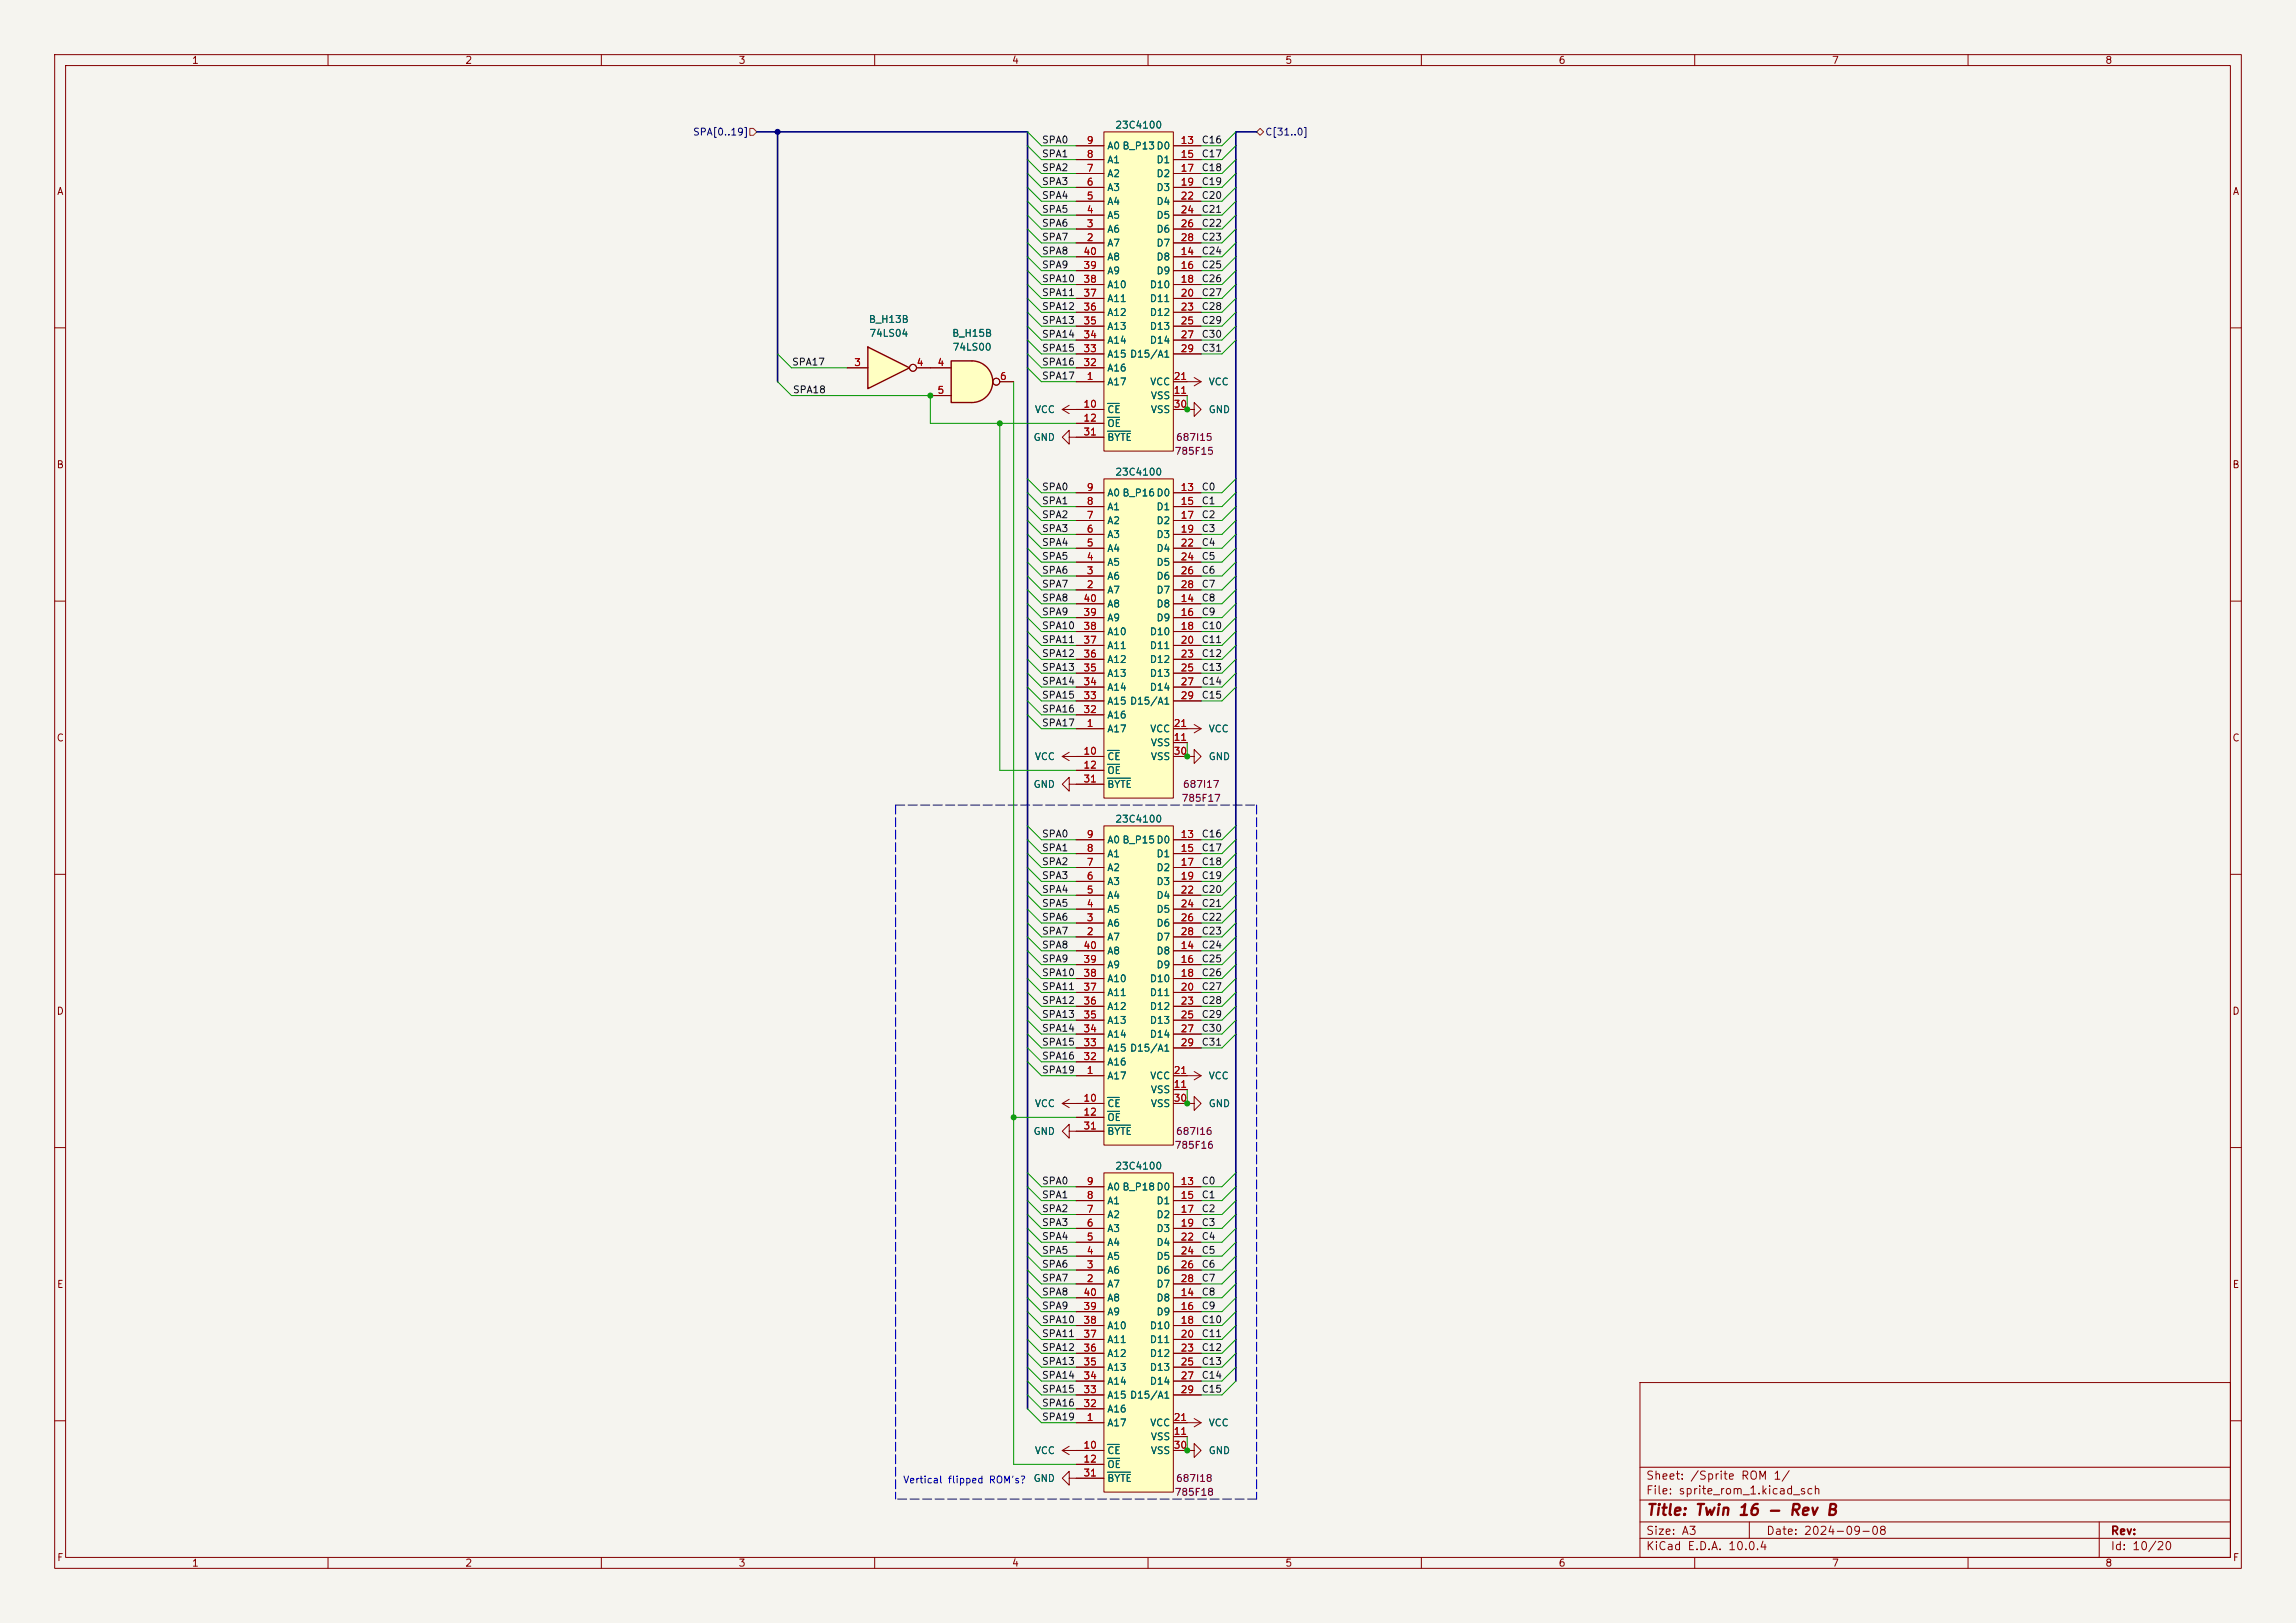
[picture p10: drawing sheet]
<svg xmlns="http://www.w3.org/2000/svg" width="420mm" height="297mm" viewBox="0 0 420 297" stroke-linecap="round" stroke-linejoin="round" font-family="sans-serif">
<defs><g id="words">
<text font-size="2" fill="#840000" x="301" y="277.8">Title: Twin 16 - Rev B</text>
<g font-size="1.5" fill="#840000">
<text x="301" y="273.8">File: sprite_rom_1.kicad_sch</text>
<text x="301" y="271.1">Sheet: /Sprite ROM 1/</text>
<text x="301" y="281.2">Size: A3</text>
<text x="323" y="281.2">Date: 2024-09-08</text>
<text x="386" y="281.2">Rev:</text>
<text x="301" y="284">KiCad E.D.A. 10.0.4</text>
<text x="386" y="284">Id: 10/20</text>
</g>
<g font-size="1.3" fill="#840000">
<text x="35" y="12">1</text>
<text x="85" y="12">2</text>
<text x="135" y="12">3</text>
<text x="185" y="12">4</text>
<text x="235" y="12">5</text>
<text x="285" y="12">6</text>
<text x="335" y="12">7</text>
<text x="385" y="12">8</text>
<text x="10.3" y="36">A</text>
<text x="408.3" y="36">A</text>
<text x="10.3" y="86">B</text>
<text x="408.2" y="86">B</text>
<text x="10.3" y="136">C</text>
<text x="408.2" y="136">C</text>
<text x="10.3" y="186">D</text>
<text x="408.2" y="186">D</text>
<text x="10.3" y="236">E</text>
<text x="408.3" y="236">E</text>
<text x="10.3" y="286">F</text>
<text x="35" y="287">1</text>
<text x="85" y="287">2</text>
<text x="135" y="287">3</text>
<text x="185" y="287">4</text>
<text x="235" y="287">5</text>
<text x="285" y="287">6</text>
<text x="335" y="287">7</text>
<text x="385" y="287">8</text>
<text x="408.3" y="286">F</text>
</g>
<g font-size="1.3" fill="#006464">
<text x="203.9" y="23.8">23C4100</text>
<text x="202.4" y="27.6">A0 B_P13D0</text>
<text x="202.4" y="35.3">A3</text>
<text x="202.4" y="32.7">A2</text>
<text x="202.4" y="30.2">A1</text>
<text x="211.4" y="30.2">D1</text>
<text x="211.4" y="32.7">D2</text>
<text x="211.4" y="35.3">D3</text>
<text x="202.4" y="40.3">A5</text>
<text x="202.4" y="37.8">A4</text>
<text x="211.4" y="37.8">D4</text>
<text x="211.4" y="40.3">D5</text>
<text x="202.4" y="45.4">A7</text>
<text x="202.4" y="42.9">A6</text>
<text x="202.4" y="48">A8</text>
<text x="211.4" y="48">D8</text>
<text x="211.4" y="42.9">D6</text>
<text x="211.4" y="45.4">D7</text>
<text x="202.4" y="53">A10</text>
<text x="202.4" y="50.5">A9</text>
<text x="210.2" y="53">D10</text>
<text x="211.4" y="50.5">D9</text>
<text x="158.8" y="59.4">B_H13B</text>
<text x="202.4" y="58.1">A12</text>
<text x="202.4" y="55.6">A11</text>
<text x="210.2" y="55.6">D11</text>
<text x="210.2" y="58.1">D12</text>
<text x="158.9" y="61.9">74LS04</text>
<text x="174.1" y="61.9">B_H15B</text>
<text x="174.2" y="64.5">74LS00</text>
<text x="202.4" y="65.7">A15 D15/A1</text>
<text x="202.4" y="63.2">A14</text>
<text x="202.4" y="60.7">A13</text>
<text x="210.2" y="60.7">D13</text>
<text x="210.2" y="63.2">D14</text>
<text x="202.4" y="70.8">A17</text>
<text x="202.4" y="68.3">A16</text>
<text x="210.3" y="70.8">VCC</text>
<text x="221" y="70.8">VCC</text>
<text x="189.2" y="75.9">VCC</text>
<text x="202.4" y="75.9">CE</text>
<text x="210.4" y="73.4">VSS</text>
<text x="210.4" y="75.9">VSS</text>
<text x="221" y="75.9">GND</text>
<text x="189" y="81">GND</text>
<text x="202.4" y="78.4">OE</text>
<text x="202.4" y="81">BYTE</text>
<text x="203.9" y="87.3">23C4100</text>
<text x="202.4" y="93.7">A1</text>
<text x="202.4" y="91.1">A0 B_P16D0</text>
<text x="211.4" y="93.7">D1</text>
<text x="202.4" y="101.3">A4</text>
<text x="202.4" y="98.8">A3</text>
<text x="202.4" y="96.2">A2</text>
<text x="211.4" y="96.2">D2</text>
<text x="211.4" y="98.8">D3</text>
<text x="211.4" y="101.3">D4</text>
<text x="202.4" y="106.4">A6</text>
<text x="202.4" y="103.8">A5</text>
<text x="211.4" y="103.8">D5</text>
<text x="211.4" y="106.4">D6</text>
<text x="202.4" y="108.9">A7</text>
<text x="202.4" y="111.5">A8</text>
<text x="211.4" y="111.5">D8</text>
<text x="211.4" y="108.9">D7</text>
<text x="202.4" y="119.1">A11</text>
<text x="202.4" y="116.5">A10</text>
<text x="202.4" y="114">A9</text>
<text x="210.2" y="116.5">D10</text>
<text x="210.2" y="119.1">D11</text>
<text x="211.4" y="114">D9</text>
<text x="202.4" y="124.2">A13</text>
<text x="202.4" y="121.6">A12</text>
<text x="210.2" y="121.6">D12</text>
<text x="210.2" y="124.2">D13</text>
<text x="202.4" y="131.8">A16</text>
<text x="202.4" y="129.2">A15 D15/A1</text>
<text x="202.4" y="126.7">A14</text>
<text x="210.2" y="126.7">D14</text>
<text x="202.4" y="134.3">A17</text>
<text x="210.3" y="134.3">VCC</text>
<text x="210.4" y="136.9">VSS</text>
<text x="221" y="134.3">VCC</text>
<text x="189.2" y="139.4">VCC</text>
<text x="202.4" y="139.4">CE</text>
<text x="202.4" y="141.9">OE</text>
<text x="210.4" y="139.4">VSS</text>
<text x="221" y="139.4">GND</text>
<text x="189" y="144.5">GND</text>
<text x="202.4" y="144.5">BYTE</text>
<text x="202.4" y="154.6">A0 B_P15D0</text>
<text x="203.9" y="150.8">23C4100</text>
<text x="202.4" y="159.7">A2</text>
<text x="202.4" y="157.2">A1</text>
<text x="211.4" y="157.2">D1</text>
<text x="211.4" y="159.7">D2</text>
<text x="202.4" y="167.3">A5</text>
<text x="202.4" y="164.8">A4</text>
<text x="202.4" y="162.3">A3</text>
<text x="211.4" y="162.3">D3</text>
<text x="211.4" y="164.8">D4</text>
<text x="211.4" y="167.3">D5</text>
<text x="202.4" y="172.4">A7</text>
<text x="202.4" y="169.9">A6</text>
<text x="211.4" y="169.9">D6</text>
<text x="211.4" y="172.4">D7</text>
<text x="202.4" y="177.5">A9</text>
<text x="202.4" y="175">A8</text>
<text x="211.4" y="175">D8</text>
<text x="211.4" y="177.5">D9</text>
<text x="202.4" y="185.1">A12</text>
<text x="202.4" y="182.6">A11</text>
<text x="202.4" y="180">A10</text>
<text x="210.2" y="180">D10</text>
<text x="210.2" y="182.6">D11</text>
<text x="210.2" y="185.1">D12</text>
<text x="202.4" y="190.2">A14</text>
<text x="202.4" y="187.7">A13</text>
<text x="210.2" y="187.7">D13</text>
<text x="210.2" y="190.2">D14</text>
<text x="202.4" y="197.8">A17</text>
<text x="202.4" y="195.3">A16</text>
<text x="202.4" y="192.7">A15 D15/A1</text>
<text x="210.3" y="197.8">VCC</text>
<text x="221" y="197.8">VCC</text>
<text x="189.2" y="202.9">VCC</text>
<text x="202.4" y="202.9">CE</text>
<text x="210.4" y="200.4">VSS</text>
<text x="210.4" y="202.9">VSS</text>
<text x="221" y="202.9">GND</text>
<text x="189" y="208">GND</text>
<text x="202.4" y="205.4">OE</text>
<text x="202.4" y="208">BYTE</text>
<text x="203.9" y="214.3">23C4100</text>
<text x="202.4" y="220.7">A1</text>
<text x="202.4" y="218.1">A0 B_P18D0</text>
<text x="211.4" y="220.7">D1</text>
<text x="202.4" y="225.8">A3</text>
<text x="202.4" y="223.2">A2</text>
<text x="211.4" y="223.2">D2</text>
<text x="211.4" y="225.8">D3</text>
<text x="202.4" y="233.4">A6</text>
<text x="202.4" y="230.8">A5</text>
<text x="202.4" y="228.3">A4</text>
<text x="211.4" y="228.3">D4</text>
<text x="211.4" y="230.8">D5</text>
<text x="211.4" y="233.4">D6</text>
<text x="202.4" y="235.9">A7</text>
<text x="202.4" y="238.5">A8</text>
<text x="211.4" y="238.5">D8</text>
<text x="211.4" y="235.9">D7</text>
<text x="202.4" y="243.5">A10</text>
<text x="202.4" y="241">A9</text>
<text x="210.2" y="243.5">D10</text>
<text x="211.4" y="241">D9</text>
<text x="202.4" y="251.2">A13</text>
<text x="202.4" y="248.6">A12</text>
<text x="202.4" y="246.1">A11</text>
<text x="210.2" y="246.1">D11</text>
<text x="210.2" y="248.6">D12</text>
<text x="210.2" y="251.2">D13</text>
<text x="202.4" y="256.2">A15 D15/A1</text>
<text x="202.4" y="253.7">A14</text>
<text x="210.2" y="253.7">D14</text>
<text x="202.4" y="261.3">A17</text>
<text x="202.4" y="258.8">A16</text>
<text x="210.3" y="261.3">VCC</text>
<text x="210.4" y="263.9">VSS</text>
<text x="221" y="261.3">VCC</text>
<text x="189.2" y="266.4">VCC</text>
<text x="202.4" y="266.4">CE</text>
<text x="202.4" y="268.9">OE</text>
<text x="210.4" y="266.4">VSS</text>
<text x="221" y="266.4">GND</text>
<text x="189" y="271.5">GND</text>
<text x="202.4" y="271.5">BYTE</text>
</g>
<g font-size="1.3" fill="#000084">
<text x="126.7" y="25.1">SPA[0..19]</text>
<text x="231.3" y="25.1">C[31..0]</text>
</g>
<g font-size="1.3" fill="#0f0f0f">
<text x="190.5" y="26.5">SPA0</text>
<text x="190.5" y="29.1">SPA1</text>
<text x="219.7" y="29.1">C17</text>
<text x="219.7" y="26.5">C16</text>
<text x="190.5" y="34.2">SPA3</text>
<text x="190.5" y="31.6">SPA2</text>
<text x="219.7" y="34.2">C19</text>
<text x="219.7" y="31.6">C18</text>
<text x="190.5" y="39.2">SPA5</text>
<text x="190.5" y="41.8">SPA6</text>
<text x="190.5" y="36.7">SPA4</text>
<text x="219.7" y="39.2">C21</text>
<text x="219.7" y="41.8">C22</text>
<text x="219.7" y="36.7">C20</text>
<text x="190.5" y="44.3">SPA7</text>
<text x="190.5" y="46.9">SPA8</text>
<text x="219.7" y="44.3">C23</text>
<text x="219.7" y="46.9">C24</text>
<text x="190.5" y="49.4">SPA9</text>
<text x="190.5" y="51.9">SPA10</text>
<text x="219.7" y="51.9">C26</text>
<text x="219.7" y="49.4">C25</text>
<text x="190.5" y="57">SPA12</text>
<text x="190.5" y="54.5">SPA11</text>
<text x="190.5" y="59.6">SPA13</text>
<text x="219.7" y="54.5">C27</text>
<text x="219.7" y="57">C28</text>
<text x="219.7" y="59.6">C29</text>
<text x="190.5" y="64.6">SPA15</text>
<text x="190.5" y="62.1">SPA14</text>
<text x="219.7" y="64.6">C31</text>
<text x="219.7" y="62.1">C30</text>
<text x="144.8" y="67.2">SPA17</text>
<text x="190.5" y="67.2">SPA16</text>
<text x="190.5" y="69.7">SPA17</text>
<text x="144.9" y="72.3">SPA18</text>
<text x="190.5" y="95.1">SPA2</text>
<text x="190.5" y="90">SPA0</text>
<text x="190.5" y="92.6">SPA1</text>
<text x="219.7" y="95.1">C2</text>
<text x="219.7" y="90">C0</text>
<text x="219.7" y="92.6">C1</text>
<text x="190.5" y="100.2">SPA4</text>
<text x="190.5" y="97.7">SPA3</text>
<text x="219.7" y="100.2">C4</text>
<text x="219.7" y="97.7">C3</text>
<text x="190.5" y="105.3">SPA6</text>
<text x="190.5" y="107.8">SPA7</text>
<text x="190.5" y="102.7">SPA5</text>
<text x="219.7" y="102.7">C5</text>
<text x="219.7" y="105.3">C6</text>
<text x="219.7" y="107.8">C7</text>
<text x="190.5" y="110.4">SPA8</text>
<text x="190.5" y="112.9">SPA9</text>
<text x="219.7" y="110.4">C8</text>
<text x="219.7" y="112.9">C9</text>
<text x="190.5" y="115.4">SPA10</text>
<text x="190.5" y="118">SPA11</text>
<text x="219.7" y="118">C11</text>
<text x="219.7" y="115.4">C10</text>
<text x="190.5" y="123.1">SPA13</text>
<text x="190.5" y="125.6">SPA14</text>
<text x="190.5" y="120.5">SPA12</text>
<text x="219.7" y="120.5">C12</text>
<text x="219.7" y="125.6">C14</text>
<text x="219.7" y="123.1">C13</text>
<text x="190.5" y="130.7">SPA16</text>
<text x="190.5" y="128.1">SPA15</text>
<text x="219.7" y="128.1">C15</text>
<text x="190.5" y="133.2">SPA17</text>
<text x="190.5" y="153.5">SPA0</text>
<text x="219.7" y="153.5">C16</text>
<text x="190.5" y="161.2">SPA3</text>
<text x="190.5" y="156.1">SPA1</text>
<text x="190.5" y="158.6">SPA2</text>
<text x="219.7" y="161.2">C19</text>
<text x="219.7" y="158.6">C18</text>
<text x="219.7" y="156.1">C17</text>
<text x="190.5" y="166.2">SPA5</text>
<text x="190.5" y="163.7">SPA4</text>
<text x="219.7" y="166.2">C21</text>
<text x="219.7" y="163.7">C20</text>
<text x="190.5" y="171.3">SPA7</text>
<text x="190.5" y="168.8">SPA6</text>
<text x="190.5" y="173.9">SPA8</text>
<text x="219.7" y="168.8">C22</text>
<text x="219.7" y="171.3">C23</text>
<text x="219.7" y="173.9">C24</text>
<text x="190.5" y="176.4">SPA9</text>
<text x="190.5" y="178.9">SPA10</text>
<text x="219.7" y="178.9">C26</text>
<text x="219.7" y="176.4">C25</text>
<text x="190.5" y="181.5">SPA11</text>
<text x="190.5" y="184">SPA12</text>
<text x="219.7" y="181.5">C27</text>
<text x="219.7" y="184">C28</text>
<text x="190.5" y="186.6">SPA13</text>
<text x="190.5" y="189.1">SPA14</text>
<text x="190.5" y="191.6">SPA15</text>
<text x="219.7" y="189.1">C30</text>
<text x="219.7" y="186.6">C29</text>
<text x="219.7" y="191.6">C31</text>
<text x="190.5" y="194.2">SPA16</text>
<text x="190.5" y="196.7">SPA19</text>
<text x="190.5" y="219.6">SPA1</text>
<text x="190.5" y="217">SPA0</text>
<text x="219.7" y="217">C0</text>
<text x="219.7" y="219.6">C1</text>
<text x="190.5" y="227.2">SPA4</text>
<text x="190.5" y="224.7">SPA3</text>
<text x="190.5" y="222.1">SPA2</text>
<text x="219.7" y="227.2">C4</text>
<text x="219.7" y="222.1">C2</text>
<text x="219.7" y="224.7">C3</text>
<text x="190.5" y="229.7">SPA5</text>
<text x="190.5" y="232.3">SPA6</text>
<text x="219.7" y="232.3">C6</text>
<text x="219.7" y="229.7">C5</text>
<text x="190.5" y="239.9">SPA9</text>
<text x="190.5" y="237.4">SPA8</text>
<text x="190.5" y="234.8">SPA7</text>
<text x="219.7" y="239.9">C9</text>
<text x="219.7" y="237.4">C8</text>
<text x="219.7" y="234.8">C7</text>
<text x="190.5" y="242.4">SPA10</text>
<text x="190.5" y="245">SPA11</text>
<text x="219.7" y="245">C11</text>
<text x="219.7" y="242.4">C10</text>
<text x="190.5" y="247.5">SPA12</text>
<text x="190.5" y="250.1">SPA13</text>
<text x="219.7" y="247.5">C12</text>
<text x="219.7" y="250.1">C13</text>
<text x="190.5" y="257.7">SPA16</text>
<text x="190.5" y="255.1">SPA15</text>
<text x="190.5" y="252.6">SPA14</text>
<text x="219.7" y="252.6">C14</text>
<text x="219.7" y="255.1">C15</text>
<text x="190.5" y="260.2">SPA19</text>
</g>
<g font-size="1.3" fill="#a90000">
<text x="198.7" y="29.2">8</text>
<text x="198.7" y="26.6">9</text>
<text x="215.9" y="26.6">13</text>
<text x="215.9" y="29.2">15</text>
<text x="198.7" y="34.3">6</text>
<text x="198.7" y="31.7">7</text>
<text x="215.9" y="31.7">17</text>
<text x="215.9" y="34.3">19</text>
<text x="198.7" y="41.9">3</text>
<text x="198.7" y="39.3">4</text>
<text x="198.7" y="36.8">5</text>
<text x="215.9" y="36.8">22</text>
<text x="215.9" y="39.3">24</text>
<text x="215.9" y="41.9">26</text>
<text x="198.1" y="47">40</text>
<text x="198.7" y="44.4">2</text>
<text x="215.9" y="47">14</text>
<text x="215.9" y="44.4">28</text>
<text x="198.1" y="52">38</text>
<text x="198.1" y="49.5">39</text>
<text x="215.9" y="49.5">16</text>
<text x="215.9" y="52">18</text>
<text x="198.1" y="59.7">35</text>
<text x="198.1" y="57.1">36</text>
<text x="198.1" y="54.6">37</text>
<text x="215.9" y="54.6">20</text>
<text x="215.9" y="57.1">23</text>
<text x="215.9" y="59.7">25</text>
<text x="198.1" y="64.7">33</text>
<text x="198.1" y="62.2">34</text>
<text x="215.9" y="62.2">27</text>
<text x="215.9" y="64.7">29</text>
<text x="156.1" y="67.3">3</text>
<text x="167.6" y="67.3">4</text>
<text x="171.4" y="67.3">4</text>
<text x="182.8" y="69.8">6</text>
<text x="198.1" y="67.3">32</text>
<text x="198.7" y="69.8">1</text>
<text x="214.6" y="69.8">21</text>
<text x="171.4" y="72.4">5</text>
<text x="198.1" y="74.9">10</text>
<text x="198.1" y="77.4">12</text>
<text x="214.6" y="72.4">11</text>
<text x="214.6" y="74.9">30</text>
<text x="198.1" y="80">31</text>
<text x="198.7" y="95.2">7</text>
<text x="198.7" y="92.7">8</text>
<text x="198.7" y="90.1">9</text>
<text x="215.9" y="90.1">13</text>
<text x="215.9" y="92.7">15</text>
<text x="215.9" y="95.2">17</text>
<text x="198.7" y="100.3">5</text>
<text x="198.7" y="97.8">6</text>
<text x="215.9" y="97.8">19</text>
<text x="215.9" y="100.3">22</text>
<text x="198.7" y="107.9">2</text>
<text x="198.7" y="105.4">3</text>
<text x="198.7" y="102.8">4</text>
<text x="215.9" y="102.8">24</text>
<text x="215.9" y="105.4">26</text>
<text x="215.9" y="107.9">28</text>
<text x="198.1" y="113">39</text>
<text x="198.1" y="110.5">40</text>
<text x="215.9" y="110.5">14</text>
<text x="215.9" y="113">16</text>
<text x="198.1" y="118.1">37</text>
<text x="198.1" y="115.5">38</text>
<text x="215.9" y="115.5">18</text>
<text x="215.9" y="118.1">20</text>
<text x="198.1" y="125.7">34</text>
<text x="198.1" y="123.2">35</text>
<text x="198.1" y="120.6">36</text>
<text x="215.9" y="120.6">23</text>
<text x="215.9" y="123.2">25</text>
<text x="215.9" y="125.7">27</text>
<text x="198.1" y="130.8">32</text>
<text x="198.1" y="128.2">33</text>
<text x="215.9" y="128.2">29</text>
<text x="198.7" y="133.3">1</text>
<text x="214.6" y="135.9">11</text>
<text x="214.6" y="133.3">21</text>
<text x="198.1" y="138.4">10</text>
<text x="198.1" y="140.9">12</text>
<text x="198.1" y="143.5">31</text>
<text x="214.6" y="138.4">30</text>
<text x="198.7" y="153.6">9</text>
<text x="215.9" y="153.6">13</text>
<text x="198.7" y="161.3">6</text>
<text x="198.7" y="158.7">7</text>
<text x="198.7" y="156.2">8</text>
<text x="215.9" y="156.2">15</text>
<text x="215.9" y="158.7">17</text>
<text x="215.9" y="161.3">19</text>
<text x="198.7" y="166.3">4</text>
<text x="198.7" y="163.8">5</text>
<text x="215.9" y="163.8">22</text>
<text x="215.9" y="166.3">24</text>
<text x="198.1" y="174">40</text>
<text x="198.7" y="171.4">2</text>
<text x="198.7" y="168.9">3</text>
<text x="215.9" y="174">14</text>
<text x="215.9" y="168.9">26</text>
<text x="215.9" y="171.4">28</text>
<text x="198.1" y="179">38</text>
<text x="198.1" y="176.5">39</text>
<text x="215.9" y="176.5">16</text>
<text x="215.9" y="179">18</text>
<text x="198.1" y="184.1">36</text>
<text x="198.1" y="181.6">37</text>
<text x="215.9" y="181.6">20</text>
<text x="215.9" y="184.1">23</text>
<text x="198.1" y="191.7">33</text>
<text x="198.1" y="189.2">34</text>
<text x="198.1" y="186.7">35</text>
<text x="215.9" y="186.7">25</text>
<text x="215.9" y="189.2">27</text>
<text x="215.9" y="191.7">29</text>
<text x="198.1" y="194.3">32</text>
<text x="198.7" y="196.8">1</text>
<text x="214.6" y="196.8">21</text>
<text x="198.1" y="201.9">10</text>
<text x="214.6" y="199.4">11</text>
<text x="214.6" y="201.9">30</text>
<text x="198.1" y="204.4">12</text>
<text x="198.1" y="207">31</text>
<text x="198.7" y="219.7">8</text>
<text x="198.7" y="217.1">9</text>
<text x="215.9" y="217.1">13</text>
<text x="215.9" y="219.7">15</text>
<text x="198.7" y="227.3">5</text>
<text x="198.7" y="224.8">6</text>
<text x="198.7" y="222.2">7</text>
<text x="215.9" y="222.2">17</text>
<text x="215.9" y="224.8">19</text>
<text x="215.9" y="227.3">22</text>
<text x="198.7" y="232.4">3</text>
<text x="198.7" y="229.8">4</text>
<text x="215.9" y="229.8">24</text>
<text x="215.9" y="232.4">26</text>
<text x="198.1" y="237.5">40</text>
<text x="198.7" y="234.9">2</text>
<text x="215.9" y="237.5">14</text>
<text x="215.9" y="234.9">28</text>
<text x="198.1" y="245.1">37</text>
<text x="198.1" y="242.5">38</text>
<text x="198.1" y="240">39</text>
<text x="215.9" y="240">16</text>
<text x="215.9" y="242.5">18</text>
<text x="215.9" y="245.1">20</text>
<text x="198.1" y="250.2">35</text>
<text x="198.1" y="247.6">36</text>
<text x="215.9" y="247.6">23</text>
<text x="215.9" y="250.2">25</text>
<text x="198.1" y="257.8">32</text>
<text x="198.1" y="255.2">33</text>
<text x="198.1" y="252.7">34</text>
<text x="215.9" y="252.7">27</text>
<text x="215.9" y="255.2">29</text>
<text x="198.7" y="260.3">1</text>
<text x="214.6" y="262.9">11</text>
<text x="214.6" y="260.3">21</text>
<text x="198.1" y="265.4">10</text>
<text x="198.1" y="267.9">12</text>
<text x="214.6" y="265.4">30</text>
<text x="198.1" y="270.5">31</text>
</g>
<g font-size="1.3" fill="#840084">
<text x="214.8" y="83.5">785F15</text>
<text x="215" y="81">687I15</text>
<text x="216" y="147">785F17</text>
<text x="216.3" y="144.5">687I17</text>
<text x="215" y="208">687I16</text>
<text x="214.8" y="210.5">785F16</text>
<text x="214.8" y="274">785F18</text>
<text x="215" y="271.5">687I18</text>
</g>
<text font-size="1.3" fill="#0000c2" x="165.1" y="271.8">Vertical flipped ROM's?</text>
</g></defs>
<path d="M0 0h420v297h-420z" fill="#f5f4ef" stroke="#f5f4ef" stroke-width=".18"/>
<g fill="none" stroke="#840000" stroke-width=".18">
<path d="M10 10h400v277h-400zM12 12h396v273h-396zM60 10v2M110 10v2M160 10v2M210 10v2M260 10v2M310 10v2M360 10v2M10 60h2M194.3 74.9l1.3 .8M194.3 74.9h2.5"/>
<path d="M195.6 74.2l-1.3 .7M408 60h2M10 110h2M408 110h2M10 160h2M408 160h2M10 210h2M217.2 201.9h1.2v-1.2l1.3 1.2-1.3 1.3v-1.3M408 210h2M300 253h108v32h-108zM10 260h2M300 278.5h108"/>
<path d="M300 274.5h108M300 268.5h108M320 278.5v3M384 278.5v6.5M408 260h2M60 285v2M110 285v2M160 285v2M210 285v2M260 285v2M300 281.5h108M310 285v2"/>
<path d="M360 285v2"/>
</g>
<path d="M201.9 151.1h12.7v58.5h-12.7z" fill="#ffffc2"/>
<g fill="none" stroke="#840000" stroke-width=".18">
<path d="M196.8 158.8h5.1M196.8 156.2h5.1M196.8 153.7h5.1M201.9 151.1h12.7v58.5h-12.7zM214.6 158.8h5.1M214.6 156.2h5.1M214.6 153.7h5.1M196.8 171.5h5.1M196.8 168.9h5.1M196.8 166.4h5.1M196.8 163.8h5.1M196.8 161.3h5.1"/>
<path d="M196.8 174h5.1M196.8 176.5h5.1M196.8 179.1h5.1M214.6 171.5h5.1M214.6 168.9h5.1M214.6 166.4h5.1M214.6 163.8h5.1M214.6 161.3h5.1M214.6 174h5.1M214.6 176.5h5.1M214.6 179.1h5.1M196.8 196.9h5.1"/>
<path d="M196.8 181.6h5.1M196.8 184.2h5.1M196.8 186.7h5.1M196.8 189.2h5.1M196.8 191.8h5.1M196.8 194.3h5.1M214.6 196.9h2.6M214.6 199.4h2.6M214.6 181.6h5.1M214.6 184.2h5.1M214.6 186.7h5.1M214.6 189.2h5.1"/>
<path d="M214.6 191.8h5.1M196.8 201.9h5.1M196.8 204.5h5.1M196.8 207h5.1M214.6 201.9h2.6"/>
</g>
<path d="M202.6 200.8h2.1M202.6 203.4h2.2M202.6 205.9h4.2" fill="none" stroke="#006464" stroke-width=".18"/>
<path d="M201.9 214.6h12.7v58.4h-12.7z" fill="#ffffc2"/>
<g fill="none" stroke="#840000" stroke-width=".18">
<path d="M217.2 196.9h2.5M218.4 196.1l1.3 .8M219.7 196.9l-1.3 .7M194.3 201.9l1.3 .8M194.3 201.9h2.5M195.6 207v-1.3l-1.3 1.3 1.3 1.3v-1.3h1.2M195.6 201.2l-1.3 .7M196.8 219.7h5.1M196.8 217.2h5.1M201.9 214.6h12.7v58.4h-12.7zM214.6 219.7h5.1M214.6 217.2h5.1"/>
<path d="M196.8 234.9h5.1M196.8 232.4h5.1M196.8 229.9h5.1M196.8 227.3h5.1M196.8 224.8h5.1M196.8 222.2h5.1M196.8 237.5h5.1M214.6 234.9h5.1M214.6 232.4h5.1M214.6 229.9h5.1M214.6 227.3h5.1M214.6 224.8h5.1"/>
<path d="M214.6 222.2h5.1M214.6 237.5h5.1M196.8 240h5.1M196.8 242.6h5.1M196.8 245.1h5.1M196.8 247.6h5.1M196.8 250.2h5.1M196.8 252.7h5.1M196.8 255.3h5.1M196.8 257.8h5.1M214.6 240h5.1M214.6 242.6h5.1"/>
<path d="M214.6 245.1h5.1M214.6 247.6h5.1M214.6 250.2h5.1M214.6 252.7h5.1M214.6 255.3h5.1M218.4 259.6l1.3 .7M194.3 265.4h7.6M194.3 265.4l1.3 .8M195.6 270.5v-1.3l-1.3 1.3 1.3 1.3v-1.3h6.3M195.6 264.7l-1.3 .7M196.8 260.3h5.1M196.8 268h5.1"/>
<path d="M214.6 265.4h3.8v-1.2l1.3 1.2-1.3 1.3v-1.3M214.6 260.3h5.1M214.6 262.9h2.6M219.7 260.3l-1.3 .8"/>
</g>
<path d="M202.6 264.3h2.1M202.6 266.9h2.2M202.6 269.4h4.2" fill="none" stroke="#006464" stroke-width=".18"/>
<path d="M201.9 87.6h12.7v58.5h-12.7z" fill="#ffffc2"/>
<g fill="none" stroke="#840000" stroke-width=".18">
<path d="M196.8 97.8h5.1M196.8 95.3h5.1M196.8 92.7h5.1M196.8 90.2h5.1M201.9 87.6h12.7v58.5h-12.7zM214.6 97.8h5.1M214.6 95.3h5.1M214.6 92.7h5.1M214.6 90.2h5.1M196.8 108h5.1M196.8 105.4h5.1M196.8 102.9h5.1"/>
<path d="M196.8 100.3h5.1M196.8 110.5h5.1M196.8 113h5.1M196.8 115.6h5.1M196.8 118.1h5.1M214.6 108h5.1M214.6 105.4h5.1M214.6 102.9h5.1M214.6 100.3h5.1M214.6 110.5h5.1M214.6 113h5.1M214.6 115.6h5.1"/>
<path d="M214.6 118.1h5.1M196.8 133.4h5.1M196.8 138.4h5.1M196.8 120.7h5.1M196.8 123.2h5.1M196.8 125.7h5.1M196.8 128.3h5.1M196.8 130.8h5.1M214.6 133.4h2.6M214.6 138.4h2.6M214.6 135.9h2.6M214.6 120.7h5.1"/>
<path d="M214.6 123.2h5.1M214.6 125.7h5.1M214.6 128.3h5.1M196.8 141h5.1M196.8 143.5h5.1"/>
</g>
<path d="M202.6 137.3h2.1M202.6 139.9h2.2M202.6 142.4h4.2" fill="none" stroke="#006464" stroke-width=".18"/>
<path d="M177.8 66a3.8 3.8 0 0 1 3.8 3.9 3.8 3.8 0 0 1-3.8 3.8z" fill="#ffffc2" stroke="#ffffc2" stroke-width=".18"/>
<path d="M174 66h3.8v7.7h-3.8z" fill="#ffffc2"/>
<path d="M174 66h3.8a3.8 3.8 0 0 1 3.8 3.9 3.8 3.8 0 0 1-3.8 3.8h-3.8z" fill="none" stroke="#840000" stroke-width=".25"/>
<g fill="none" stroke="#840000" stroke-width=".18">
<path d="M170.2 67.3h3.8M170.2 72.4h3.8M182.9 69.9h2.5M217.2 74.9h1.2v-1.2l1.3 1.2-1.3 1.3v-1.3M217.2 69.9h2.5M218.4 69.1l1.3 .8M219.7 69.9l-1.3 .7M194.3 138.4l1.3 .8M194.3 138.4h2.5M195.6 137.7l-1.3 .7M217.2 138.4h1.2v-1.2l1.3 1.2-1.3 1.3v-1.3M217.2 133.4h2.5"/>
<path d="M218.4 132.6l1.3 .8M219.7 133.4l-1.3 .7M195.6 143.5v-1.3l-1.3 1.3 1.3 1.3v-1.3h1.2"/>
<circle cx="182.2" cy="69.8" r=".63"/>
</g>
<path d="M201.9 24.1h12.7v58.5h-12.7z" fill="#ffffc2"/>
<g fill="none" stroke="#840000" stroke-width=".18">
<path d="M196.8 39.4h5.1M196.8 36.8h5.1M196.8 34.3h5.1M196.8 31.8h5.1M196.8 29.2h5.1M196.8 26.7h5.1M201.9 24.1h12.7v58.5h-12.7zM214.6 39.4h5.1M214.6 36.8h5.1M214.6 34.3h5.1M214.6 31.8h5.1M214.6 29.2h5.1"/>
<path d="M214.6 26.7h5.1M196.8 44.5h5.1M196.8 41.9h5.1M196.8 47h5.1M196.8 49.5h5.1M196.8 52.1h5.1M196.8 54.6h5.1M196.8 57.2h5.1M196.8 59.7h5.1M214.6 44.5h5.1M214.6 41.9h5.1M214.6 47h5.1"/>
<path d="M214.6 49.5h5.1M214.6 52.1h5.1M214.6 54.6h5.1M214.6 57.2h5.1M214.6 59.7h5.1M196.8 69.9h5.1M196.8 74.9h5.1M196.8 77.5h5.1M196.8 62.2h5.1M196.8 64.8h5.1M196.8 67.3h5.1M214.6 69.9h2.6"/>
<path d="M214.6 74.9h2.6M214.6 72.4h2.6M214.6 62.2h5.1M214.6 64.8h5.1M195.6 80v-1.3l-1.3 1.3 1.3 1.3v-1.3h6.3"/>
</g>
<path d="M202.6 73.8h2.1M202.6 76.4h2.2M202.6 78.9h4.2" fill="none" stroke="#006464" stroke-width=".18"/>
<path d="M158.7 63.5l7.7 3.8-7.7 3.8z" fill="#ffffc2"/>
<path d="M158.7 63.5l7.7 3.8-7.7 3.8z" fill="none" stroke="#840000" stroke-width=".25"/>
<g fill="none" stroke="#840000" stroke-width=".18">
<path d="M196.8 39.4h5.1M196.8 36.8h5.1M196.8 34.3h5.1M196.8 31.8h5.1M196.8 29.2h5.1M196.8 26.7h5.1M214.6 39.4h5.1M214.6 36.8h5.1M214.6 34.3h5.1M214.6 31.8h5.1M214.6 29.2h5.1M214.6 26.7h5.1"/>
<path d="M196.8 44.5h5.1M196.8 41.9h5.1M196.8 47h5.1M196.8 49.5h5.1M196.8 52.1h5.1M196.8 54.6h5.1M196.8 57.2h5.1M196.8 59.7h5.1M214.6 44.5h5.1M214.6 41.9h5.1M214.6 47h5.1M214.6 49.5h5.1"/>
<path d="M214.6 52.1h5.1M214.6 54.6h5.1M214.6 57.2h5.1M214.6 59.7h5.1M154.9 67.3h3.8M167.6 67.3h6.4M170.2 72.4h3.8M182.9 69.9h2.5M196.8 67.3h5.1M196.8 69.9h5.1M196.8 74.9h5.1M196.8 77.5h5.1"/>
<path d="M196.8 62.2h5.1M196.8 64.8h5.1M214.6 72.4h2.6M214.6 69.9h2.6M214.6 74.9h2.6M214.6 62.2h5.1M214.6 64.8h5.1M196.8 80h5.1M196.8 97.8h5.1M196.8 95.3h5.1M196.8 92.7h5.1M196.8 90.2h5.1"/>
<path d="M214.6 97.8h5.1M214.6 95.3h5.1M214.6 92.7h5.1M214.6 90.2h5.1M196.8 108h5.1M196.8 105.4h5.1M196.8 102.9h5.1M196.8 100.3h5.1M196.8 110.5h5.1M196.8 113h5.1M196.8 115.6h5.1M196.8 118.1h5.1"/>
<path d="M214.6 108h5.1M214.6 105.4h5.1M214.6 102.9h5.1M214.6 100.3h5.1M214.6 110.5h5.1M214.6 113h5.1M214.6 115.6h5.1M214.6 118.1h5.1M196.8 133.4h5.1M196.8 138.4h5.1M196.8 120.7h5.1M196.8 123.2h5.1"/>
<path d="M196.8 125.7h5.1M196.8 128.3h5.1M196.8 130.8h5.1M214.6 133.4h2.6M214.6 138.4h2.6M214.6 135.9h2.6M214.6 120.7h5.1M214.6 123.2h5.1M214.6 125.7h5.1M214.6 128.3h5.1M196.8 141h5.1M196.8 143.5h5.1"/>
<path d="M196.8 158.8h5.1M196.8 156.2h5.1M196.8 153.7h5.1M214.6 158.8h5.1M214.6 156.2h5.1M214.6 153.7h5.1M196.8 171.5h5.1M196.8 168.9h5.1M196.8 166.4h5.1M196.8 163.8h5.1M196.8 161.3h5.1M196.8 174h5.1"/>
<path d="M196.8 176.5h5.1M196.8 179.1h5.1M214.6 171.5h5.1M214.6 168.9h5.1M214.6 166.4h5.1M214.6 163.8h5.1M214.6 161.3h5.1M214.6 174h5.1M214.6 176.5h5.1M214.6 179.1h5.1M196.8 196.9h5.1M196.8 181.6h5.1"/>
<path d="M196.8 184.2h5.1M196.8 186.7h5.1M196.8 189.2h5.1M196.8 191.8h5.1M196.8 194.3h5.1M214.6 196.9h2.6M214.6 199.4h2.6M214.6 181.6h5.1M214.6 184.2h5.1M214.6 186.7h5.1M214.6 189.2h5.1M214.6 191.8h5.1"/>
<path d="M196.8 219.7h5.1M196.8 217.2h5.1M196.8 201.9h5.1M196.8 204.5h5.1M196.8 207h5.1M214.6 219.7h5.1M214.6 217.2h5.1M214.6 201.9h2.6M196.8 234.9h5.1M196.8 232.4h5.1M196.8 229.9h5.1M196.8 227.3h5.1"/>
<path d="M196.8 224.8h5.1M196.8 222.2h5.1M196.8 237.5h5.1M214.6 234.9h5.1M214.6 232.4h5.1M214.6 229.9h5.1M214.6 227.3h5.1M214.6 224.8h5.1M214.6 222.2h5.1M214.6 237.5h5.1M196.8 240h5.1M196.8 242.6h5.1"/>
<path d="M196.8 245.1h5.1M196.8 247.6h5.1M196.8 250.2h5.1M196.8 252.7h5.1M196.8 255.3h5.1M196.8 257.8h5.1M214.6 240h5.1M214.6 242.6h5.1M214.6 245.1h5.1M214.6 247.6h5.1M214.6 250.2h5.1M214.6 252.7h5.1"/>
<path d="M214.6 255.3h5.1M196.8 260.3h5.1M196.8 265.4h5.1M196.8 268h5.1M196.8 270.5h5.1M214.6 260.3h2.6M214.6 265.4h2.6M214.6 262.9h2.6"/>
<circle cx="167" cy="67.3" r=".63"/>
<circle cx="182.2" cy="69.8" r=".63"/>
</g>
<path d="M137.2 23.5h.6l.6 .6-.6 .7h-.6zM229.9 24.1l.6-.6 .6 .6-.6 .7z" fill="none" stroke="#725600" stroke-width=".18"/>
<path d="M163.8 147.3v127M163.8 147.3h66.1M229.9 147.3v127M229.9 274.3h-66.1" fill="none" stroke="#0000c2" stroke-width=".18" stroke-dasharray="1.7 .6"/>
<path d="M138.4 24.1h49.6v233.7M142.2 24.1v45.8M229.9 24.1h-3.8v228.6" fill="none" stroke="#000084" stroke-width=".3"/>
<g fill="none" stroke="#009600" stroke-width=".18">
<path d="M188 36.8l2.5 2.6h6.3M188 34.3l2.5 2.5h6.3M188 39.4l2.5 2.5h6.3M188 26.7l2.5 2.5h6.3M188 24.1l2.5 2.6h6.3M188 31.8l2.5 2.5h6.3M188 29.2l2.5 2.6h6.3M226.1 36.8l-2.6 2.6h-3.8M226.1 34.3l-2.6 2.5h-3.8M226.1 39.4l-2.6 2.5h-3.8M226.1 26.7l-2.6 2.5h-3.8M226.1 24.1l-2.6 2.6h-3.8"/>
<path d="M226.1 31.8l-2.6 2.5h-3.8M226.1 29.2l-2.6 2.6h-3.8M188 47l2.5 2.5h6.3M188 44.5l2.5 2.5h6.3M188 49.5l2.5 2.6h6.3M188 52.1l2.5 2.5h6.3M188 41.9l2.5 2.6h6.3M188 54.6l2.5 2.6h6.3M188 57.2l2.5 2.5h6.3M188 59.7l2.5 2.5h6.3M226.1 47l-2.6 2.5h-3.8M226.1 44.5l-2.6 2.5h-3.8"/>
<path d="M226.1 49.5l-2.6 2.6h-3.8M226.1 52.1l-2.6 2.5h-3.8M226.1 41.9l-2.6 2.6h-3.8M226.1 54.6l-2.6 2.6h-3.8M226.1 57.2l-2.6 2.5h-3.8M226.1 59.7l-2.6 2.5h-3.8M142.2 69.9l2.6 2.5h25.4v5.1h26.6M142.2 64.8l2.6 2.5h10.1M182.9 77.5v63.5h13.9M185.4 69.9v198.1h11.4M188 67.3l2.5 2.6h6.3M188 62.2l2.5 2.6h6.3"/>
<path d="M188 64.8l2.5 2.5h6.3M217.2 72.4v2.5M226.1 62.2l-2.6 2.6h-3.8M188 90.2l2.5 2.5h6.3M188 87.6l2.5 2.6h6.3M188 95.3l2.5 2.5h6.3M188 97.8l2.5 2.5h6.3M188 92.7l2.5 2.6h6.3M226.1 90.2l-2.6 2.5h-3.8M226.1 87.6l-2.6 2.6h-3.8M226.1 95.3l-2.6 2.5h-3.8M226.1 97.8l-2.6 2.5h-3.8"/>
<path d="M226.1 92.7l-2.6 2.6h-3.8M188 102.9l2.5 2.5h6.3M188 108l2.5 2.5h6.3M188 110.5l2.5 2.5h6.3M188 113l2.5 2.6h6.3M188 115.6l2.5 2.5h6.3M188 118.1l2.5 2.6h6.3M188 105.4l2.5 2.6h6.3M188 100.3l2.5 2.6h6.3M226.1 102.9l-2.6 2.5h-3.8M226.1 108l-2.6 2.5h-3.8M226.1 110.5l-2.6 2.5h-3.8"/>
<path d="M226.1 113l-2.6 2.6h-3.8M226.1 115.6l-2.6 2.5h-3.8M226.1 118.1l-2.6 2.6h-3.8M226.1 105.4l-2.6 2.6h-3.8M226.1 100.3l-2.6 2.6h-3.8M188 125.7l2.5 2.6h6.3M188 120.7l2.5 2.5h6.3M188 123.2l2.5 2.5h6.3M188 128.3l2.5 2.5h6.3M188 130.8l2.5 2.6h6.3M217.2 135.9v2.5M226.1 125.7l-2.6 2.6h-3.8"/>
<path d="M226.1 120.7l-2.6 2.5h-3.8M226.1 123.2l-2.6 2.5h-3.8M188 153.7l2.5 2.5h6.3M188 158.8l2.5 2.5h6.3M188 156.2l2.5 2.6h6.3M188 151.1l2.5 2.6h6.3M226.1 153.7l-2.6 2.5h-3.8M226.1 158.8l-2.6 2.5h-3.8M226.1 156.2l-2.6 2.6h-3.8M226.1 151.1l-2.6 2.6h-3.8M188 176.5l2.5 2.6h6.3M188 179.1l2.5 2.5h6.3"/>
<path d="M188 174l2.5 2.5h6.3M188 163.8l2.5 2.6h6.3M188 166.4l2.5 2.5h6.3M188 168.9l2.5 2.6h6.3M188 171.5l2.5 2.5h6.3M188 161.3l2.5 2.5h6.3M226.1 176.5l-2.6 2.6h-3.8M226.1 179.1l-2.6 2.5h-3.8M226.1 174l-2.6 2.5h-3.8M226.1 163.8l-2.6 2.6h-3.8M226.1 166.4l-2.6 2.5h-3.8M226.1 168.9l-2.6 2.6h-3.8"/>
<path d="M226.1 171.5l-2.6 2.5h-3.8M226.1 161.3l-2.6 2.5h-3.8M188 184.2l2.5 2.5h6.3M188 181.6l2.5 2.6h6.3M188 186.7l2.5 2.5h6.3M188 194.3l2.5 2.6h6.3M188 189.2l2.5 2.6h6.3M188 191.8l2.5 2.5h6.3M217.2 199.4v2.5M226.1 184.2l-2.6 2.5h-3.8M226.1 181.6l-2.6 2.6h-3.8M226.1 186.7l-2.6 2.5h-3.8"/>
<path d="M226.1 189.2l-2.6 2.6h-3.8M185.4 204.5h11.4M188 214.6l2.5 2.6h6.3M188 219.7l2.5 2.5h6.3M188 217.2l2.5 2.5h6.3M226.1 214.6l-2.6 2.6h-3.8M226.1 219.7l-2.6 2.5h-3.8M226.1 217.2l-2.6 2.5h-3.8M188 237.5l2.5 2.5h6.3M188 232.4l2.5 2.5h6.3M188 229.9l2.5 2.5h6.3M188 234.9l2.5 2.6h6.3"/>
<path d="M188 222.2l2.5 2.6h6.3M188 224.8l2.5 2.5h6.3M188 227.3l2.5 2.6h6.3M226.1 237.5l-2.6 2.5h-3.8M226.1 232.4l-2.6 2.5h-3.8M226.1 229.9l-2.6 2.5h-3.8M226.1 234.9l-2.6 2.6h-3.8M226.1 222.2l-2.6 2.6h-3.8M226.1 224.8l-2.6 2.5h-3.8M226.1 227.3l-2.6 2.6h-3.8M188 245.1l2.5 2.5h6.3M188 242.6l2.5 2.5h6.3"/>
<path d="M188 252.7l2.5 2.6h6.3M188 240l2.5 2.6h6.3M188 250.2l2.5 2.5h6.3M188 255.3l2.5 2.5h6.3M188 247.6l2.5 2.6h6.3M188 257.8l2.5 2.5h6.3M226.1 245.1l-2.6 2.5h-3.8M226.1 242.6l-2.6 2.5h-3.8M226.1 252.7l-2.6 2.6h-3.8M226.1 240l-2.6 2.6h-3.8M226.1 250.2l-2.6 2.5h-3.8M226.1 247.6l-2.6 2.6h-3.8"/>
<path d="M217.2 262.9v2.5"/>
</g>
<path d="M202.6 73.8h2.1M202.6 76.4h2.2M202.6 78.9h4.2M202.6 137.3h2.1M202.6 139.9h2.2M202.6 142.4h4.2M202.6 200.8h2.1M202.6 203.4h2.2M202.6 205.9h4.2M202.6 264.3h2.1M202.6 266.9h2.2M202.6 269.4h4.2" fill="none" stroke="#006464" stroke-width=".18"/>
<circle cx="142.2" cy="24.1" r=".46" fill="#000084" stroke="#000084" stroke-width=".18"/>
<g fill="#009600" stroke="#009600" stroke-width=".18">
<circle cx="170.2" cy="72.4" r=".46"/>
<circle cx="182.9" cy="77.5" r=".46"/>
<circle cx="217.2" cy="74.9" r=".46"/>
<circle cx="217.2" cy="138.4" r=".46"/>
<circle cx="217.2" cy="201.9" r=".46"/>
<circle cx="185.4" cy="204.5" r=".46"/>
<circle cx="217.2" cy="265.4" r=".46"/>
</g>
<use href="#words"/>
</svg>
